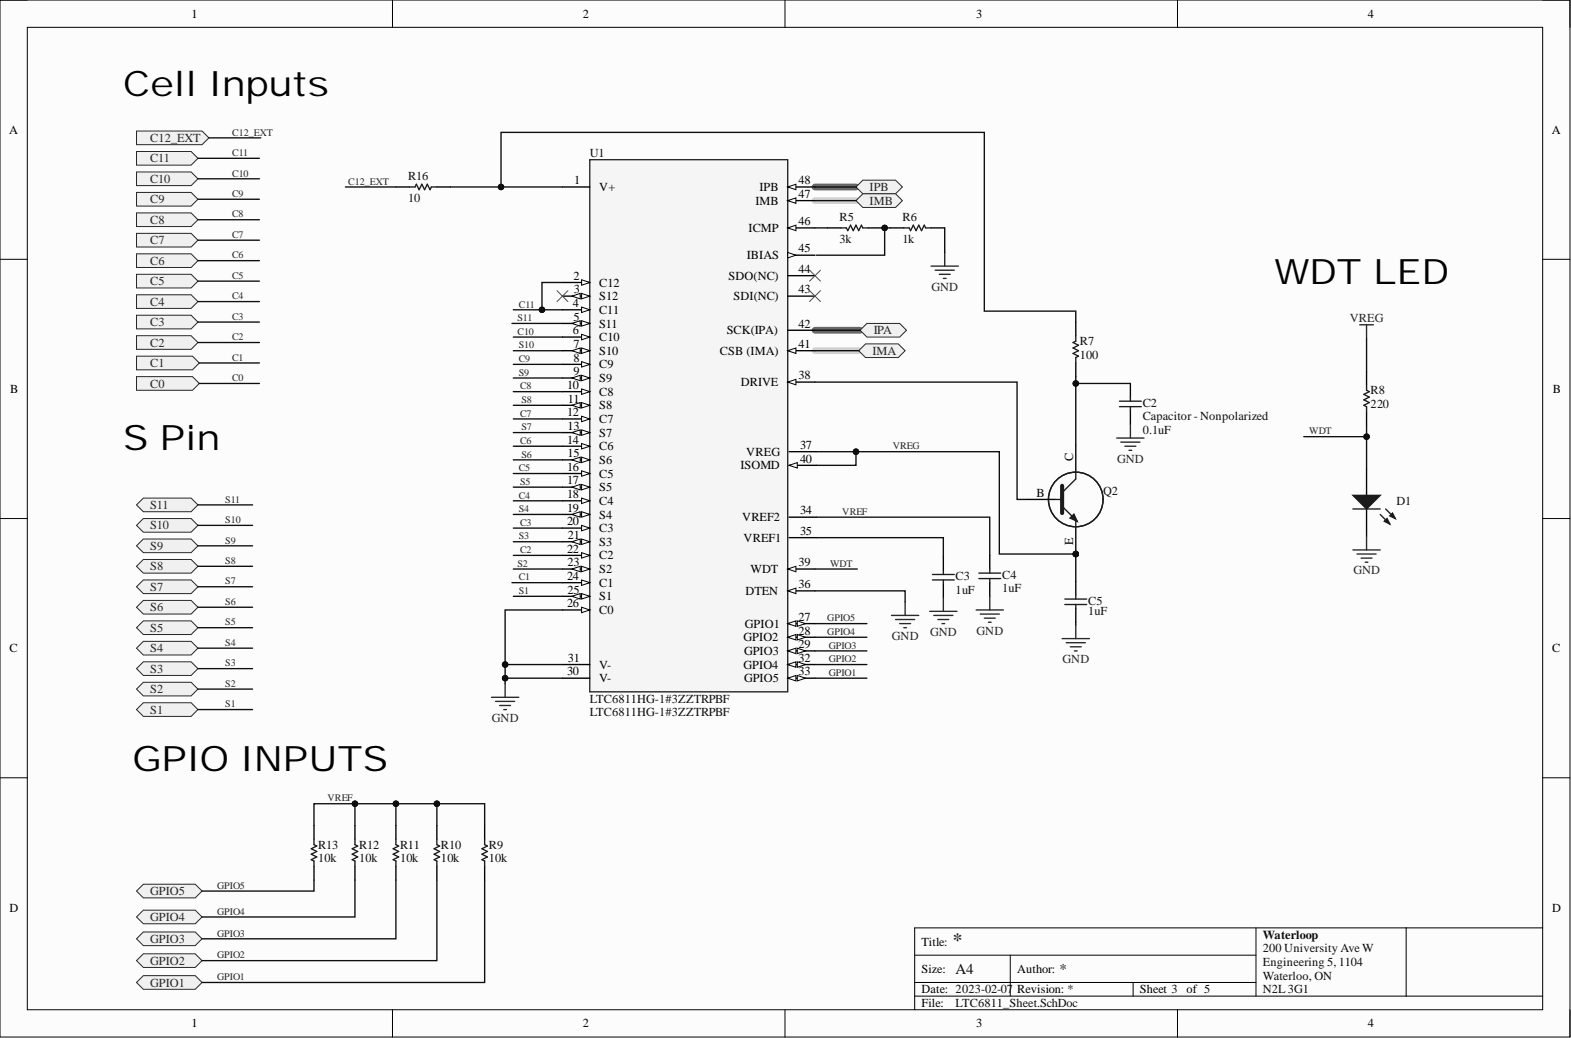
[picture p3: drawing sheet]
<svg xmlns="http://www.w3.org/2000/svg" width="292mm" height="193mm" viewBox="0 0 292 193" stroke-linecap="round" stroke-linejoin="round" font-family="sans-serif">
<defs><g id="words">
<g font-size="6.5">
<text x="22.9" y="17.8">Cell Inputs</text>
<text x="237" y="52.8">WDT LED</text>
<text x="22.9" y="83.7">S Pin</text>
<text x="24.6" y="143.3">GPIO INPUTS</text>
</g>
<text font-size="3.5" fill="#262626" x="177.2" y="175.8">*</text>
<g font-size="2.8" fill="#0e0e0e">
<text x="177.7" y="181">A4</text>
<text x="197" y="181">*</text>
</g>
<g font-size="2.3">
<text x="35.6" y="3.3">1</text>
<text x="108.4" y="3.3">2</text>
<text x="181.5" y="3.3">3</text>
<text x="254.3" y="3.3">4</text>
<text x="1.7" y="24.9">A</text>
<text x="288.5" y="24.9">A</text>
<text x="106.8" y="34.3">1</text>
<text x="111.4" y="35.5">V+</text>
<text x="141.2" y="35.5">IPB</text>
<text x="148.5" y="34.3">48</text>
<text x="140.5" y="38.1">IMB</text>
<text x="148.5" y="41.9">46</text>
<text x="148.5" y="36.8">47</text>
<text x="139.2" y="43.1">ICMP</text>
<text x="148.5" y="46.9">45</text>
<text x="106.6" y="52">2</text>
<text x="111.4" y="53.3">C12</text>
<text x="135.5" y="52">SDO(NC)</text>
<text x="138.8" y="48.2">IBIAS</text>
<text x="148.5" y="50.7">44</text>
<text x="106.5" y="57.1">4</text>
<text x="106.6" y="59.6">5</text>
<text x="106.7" y="54.5">3</text>
<text x="111.4" y="58.4">C11</text>
<text x="111.4" y="55.8">S12</text>
<text x="136.4" y="55.8">SDI(NC)</text>
<text x="148.5" y="54.5">43</text>
<text x="106.5" y="62.2">6</text>
<text x="106.6" y="64.7">7</text>
<text x="111.4" y="63.4">C10</text>
<text x="111.4" y="66">S10</text>
<text x="111.4" y="60.9">S11</text>
<text x="133.9" y="66">CSB (IMA)</text>
<text x="135.1" y="62.2">SCK(IPA)</text>
<text x="148.5" y="64.7">41</text>
<text x="148.5" y="60.9">42</text>
<text x="106.6" y="67.2">8</text>
<text x="106.6" y="69.8">9</text>
<text x="111.4" y="68.5">C9</text>
<text x="111.4" y="71">S9</text>
<text x="137.7" y="71.8">DRIVE</text>
<text x="148.5" y="70.5">38</text>
<text x="1.9" y="73.1">B</text>
<text x="105.4" y="77.4">12</text>
<text x="105.4" y="72.3">10</text>
<text x="105.6" y="74.8">11</text>
<text x="111.4" y="73.6">C8</text>
<text x="111.4" y="76.1">S8</text>
<text x="288.7" y="73.1">B</text>
<text x="105.4" y="82.4">14</text>
<text x="105.5" y="79.9">13</text>
<text x="111.4" y="83.7">C6</text>
<text x="111.4" y="78.6">C7</text>
<text x="111.4" y="81.2">S7</text>
<text x="148.7" y="83.5">37</text>
<text x="105.4" y="87.5">16</text>
<text x="105.5" y="85">15</text>
<text x="111.4" y="88.8">C5</text>
<text x="111.4" y="86.3">S6</text>
<text x="137.7" y="87.3">ISOMD</text>
<text x="138.8" y="84.7">VREG</text>
<text x="148.7" y="86">40</text>
<text x="199.5" y="85.7" transform="rotate(-90 199.5 85.7)">C</text>
<text x="105.4" y="92.6">18</text>
<text x="105.4" y="95.1">19</text>
<text x="105.4" y="90.1">17</text>
<text x="111.4" y="93.9">C4</text>
<text x="111.4" y="91.3">S5</text>
<text x="148.7" y="95.6">34</text>
<text x="192.7" y="92.3">B</text>
<text x="105.4" y="97.7">20</text>
<text x="105.6" y="100.2">21</text>
<text x="111.4" y="98.9">C3</text>
<text x="111.4" y="101.5">S3</text>
<text x="111.4" y="96.4">S4</text>
<text x="138" y="96.9">VREF2</text>
<text x="138.3" y="100.7">VREF1</text>
<text x="148.7" y="99.4">35</text>
<text x="199.5" y="101.3" transform="rotate(-90 199.5 101.3)">E</text>
<text x="105.4" y="107.8">24</text>
<text x="105.4" y="102.7">22</text>
<text x="105.5" y="105.3">23</text>
<text x="111.4" y="104">C2</text>
<text x="111.4" y="106.5">S2</text>
<text x="139.5" y="106.5">WDT</text>
<text x="148.5" y="105.3">39</text>
<text x="105.4" y="112.9">26</text>
<text x="105.5" y="110.4">25</text>
<text x="111.4" y="109.1">C1</text>
<text x="111.4" y="111.6">S1</text>
<text x="138.6" y="110.6">DTEN</text>
<text x="148.5" y="109.3">36</text>
<text x="111.4" y="114.2">C0</text>
<text x="138.3" y="119.2">GPIO2</text>
<text x="138.5" y="116.7">GPIO1</text>
<text x="148.5" y="115.4">27</text>
<text x="148.5" y="118">28</text>
<text x="1.8" y="121.3">C</text>
<text x="105.4" y="125.6">30</text>
<text x="105.6" y="123">31</text>
<text x="111.4" y="124.3">V-</text>
<text x="138.3" y="124.3">GPIO4</text>
<text x="138.3" y="121.8">GPIO3</text>
<text x="148.5" y="120.5">29</text>
<text x="148.5" y="123">32</text>
<text x="148.5" y="125.6">33</text>
<text x="288.6" y="121.3">C</text>
<text x="111.4" y="126.8">V-</text>
<text x="138.3" y="126.8">GPIO5</text>
<text x="1.8" y="169.5">D</text>
<text x="288.6" y="169.5">D</text>
<text x="171.3" y="175.8">Title:</text>
<text x="171.3" y="180.9">Size:</text>
<text x="171.3" y="184.7">Date: 2023-02-07</text>
<text x="189.1" y="180.9">Author:</text>
<text x="189.1" y="184.7">Revision: *</text>
<text x="212" y="184.7">Sheet 3</text>
<text x="220.6" y="184.7">of 5</text>
<text x="35.6" y="191">1</text>
<text x="108.4" y="191">2</text>
<text x="171.3" y="187.2">File:</text>
<text x="181.5" y="191">3</text>
<text x="254.3" y="191">4</text>
</g>
<g font-size="2.3" fill="#262626">
<text x="27.9" y="26.4">C12_EXT</text>
<text x="27.9" y="34">C10</text>
<text x="27.9" y="30.2">C11</text>
<text x="161.7" y="35.5">IPB</text>
<text x="27.9" y="41.6">C8</text>
<text x="27.9" y="37.8">C9</text>
<text x="161.7" y="38.1">IMB</text>
<text x="27.9" y="45.4">C7</text>
<text x="27.9" y="53">C5</text>
<text x="27.9" y="49.2">C6</text>
<text x="27.9" y="56.8">C4</text>
<text x="173.2" y="54">GND</text>
<text x="251" y="59.9">VREG</text>
<text x="27.9" y="64.4">C2</text>
<text x="27.9" y="60.6">C3</text>
<text x="162.2" y="66">IMA</text>
<text x="162.5" y="62.2">IPA</text>
<text x="27.9" y="68.2">C1</text>
<text x="27.9" y="72">C0</text>
<text x="207.7" y="86">GND</text>
<text x="27.9" y="94.6">S11</text>
<text x="27.9" y="98.4">S10</text>
<text x="27.9" y="106">S8</text>
<text x="27.9" y="102.2">S9</text>
<text x="251.6" y="106.8">GND</text>
<text x="27.9" y="113.6">S6</text>
<text x="27.9" y="109.8">S7</text>
<text x="27.9" y="117.5">S5</text>
<text x="165.8" y="119">GND</text>
<text x="172.9" y="118.2">GND</text>
<text x="181.6" y="118">GND</text>
<text x="27.9" y="125.1">S3</text>
<text x="27.9" y="121.3">S4</text>
<text x="197.6" y="123.3">GND</text>
<text x="27.9" y="128.9">S2</text>
<text x="27.9" y="132.7">S1</text>
<text x="91.5" y="134.2">GND</text>
<text x="27.9" y="166.4">GPIO5</text>
<text x="27.9" y="171.2">GPIO4</text>
<text x="27.9" y="179.3">GPIO2</text>
<text x="27.9" y="175.3">GPIO3</text>
<text x="27.9" y="183.4">GPIO1</text>
</g>
<g font-size="2.3" fill="#0e0e0e">
<text x="109.7" y="29.2">U1</text>
<text x="75.9" y="33.5">R16</text>
<text x="75.9" y="37.6">10</text>
<text x="156.1" y="41.1">R5</text>
<text x="167.8" y="41.1">R6</text>
<text x="156.1" y="45.2">3k</text>
<text x="167.8" y="45.2">1k</text>
<text x="200.8" y="64.2">R7</text>
<text x="200.8" y="66.7">100</text>
<text x="212.5" y="75.6">C2</text>
<text x="254.8" y="75.9">220</text>
<text x="254.8" y="73.3">R8</text>
<text x="212.5" y="80.7">0.1uF</text>
<text x="212.5" y="78.1">Capacitor - Nonpolarized</text>
<text x="205.1" y="92.1">Q2</text>
<text x="259.7" y="93.9">D1</text>
<text x="177.7" y="107.8">C3</text>
<text x="186.3" y="107.6">C4</text>
<text x="177.7" y="110.4">1uF</text>
<text x="186.3" y="110.1">1uF</text>
<text x="202.3" y="112.4">C5</text>
<text x="202.3" y="114.4">1uF</text>
<text x="109.7" y="130.6">LTC6811HG-1#3ZZTRPBF</text>
<text x="109.7" y="133.2">LTC6811HG-1#3ZZTRPBF</text>
<text x="59.1" y="160.3">10k</text>
<text x="59.1" y="157.8">R13</text>
<text x="66.8" y="160.3">10k</text>
<text x="66.8" y="157.8">R12</text>
<text x="74.4" y="160.3">10k</text>
<text x="74.4" y="157.8">R11</text>
<text x="82" y="160.3">10k</text>
<text x="82" y="157.8">R10</text>
<text x="90.9" y="160.3">10k</text>
<text x="90.9" y="157.8">R9</text>
<text x="234.8" y="174.5">Waterloop</text>
<text x="234.8" y="177.1">200 University Ave W</text>
<text x="234.8" y="179.6">Engineering 5, 1104</text>
<text x="234.8" y="182.1">Waterloo, ON</text>
<text x="234.8" y="184.7">N2L3G1</text>
<text x="177.7" y="187.2">LTC6811_Sheet.SchDoc</text>
</g>
<g font-size="1.9" fill="#262626">
<text x="43.2" y="29">C11</text>
<text x="43.2" y="25.2">C12_EXT</text>
<text x="43.2" y="32.8">C10</text>
<text x="64.7" y="34.3">C12_EXT</text>
<text x="43.2" y="40.4">C8</text>
<text x="43.2" y="36.6">C9</text>
<text x="43.2" y="44.2">C7</text>
<text x="43.2" y="51.8">C5</text>
<text x="43.2" y="48">C6</text>
<text x="43.2" y="59.5">C3</text>
<text x="43.2" y="55.6">C4</text>
<text x="96.2" y="59.7">S11</text>
<text x="96.5" y="57.2">C11</text>
<text x="43.2" y="63.3">C2</text>
<text x="96.2" y="62.2">C10</text>
<text x="96.5" y="64.8">S10</text>
<text x="43.2" y="70.9">C0</text>
<text x="43.2" y="67.1">C1</text>
<text x="96.5" y="67.3">C9</text>
<text x="96.5" y="69.9">S9</text>
<text x="96.7" y="72.4">C8</text>
<text x="96.7" y="77.5">C7</text>
<text x="97" y="74.9">S8</text>
<text x="96.7" y="82.5">C6</text>
<text x="97" y="80">S7</text>
<text x="166" y="83.5">VREG</text>
<text x="243.4" y="80.8">WDT</text>
<text x="96.5" y="87.6">C5</text>
<text x="97" y="85.1">S6</text>
<text x="41.9" y="93.4">S11</text>
<text x="96.5" y="92.7">C4</text>
<text x="96.5" y="95.2">S4</text>
<text x="96.7" y="90.1">S5</text>
<text x="156.6" y="95.7">VREF</text>
<text x="41.9" y="101.1">S9</text>
<text x="41.9" y="97.2">S10</text>
<text x="96.5" y="100.3">S3</text>
<text x="96.7" y="97.8">C3</text>
<text x="41.9" y="104.9">S8</text>
<text x="96.2" y="105.4">S2</text>
<text x="96.5" y="107.9">C1</text>
<text x="96.7" y="102.8">C2</text>
<text x="154.3" y="105.4">WDT</text>
<text x="41.9" y="112.5">S6</text>
<text x="41.9" y="108.7">S7</text>
<text x="96.5" y="110.4">S1</text>
<text x="41.9" y="116.3">S5</text>
<text x="153.8" y="115.5">GPIO5</text>
<text x="153.8" y="118">GPIO4</text>
<text x="41.9" y="123.9">S3</text>
<text x="41.9" y="120.1">S4</text>
<text x="154.1" y="120.6">GPIO3</text>
<text x="154.1" y="123.1">GPIO2</text>
<text x="154.1" y="125.7">GPIO1</text>
<text x="41.9" y="131.5">S1</text>
<text x="41.9" y="127.7">S2</text>
<text x="60.9" y="149">VREF</text>
<text x="40.4" y="165.2">GPIO5</text>
<text x="40.4" y="170">GPIO4</text>
<text x="40.4" y="178.2">GPIO2</text>
<text x="40.4" y="174.1">GPIO3</text>
<text x="40.4" y="182.2">GPIO1</text>
</g>
</g></defs>
<path d="M0 0h291.9v192.8h-291.9z" fill-rule="evenodd" fill="#fcfcfc"/>
<path d="M0 0h291.9v192.8h-291.9z" fill="none" stroke="#000" stroke-width=".19"/>
<path d="M5.1 5.1h281.7v182.6h-281.7z" fill-rule="evenodd" fill="#fcfcfc"/>
<g fill="none" stroke="#000" stroke-width=".19">
<path d="M0 0h5.1M5.1 5.1h281.7v182.6h-281.7zM73 0v5.1M146 0v5.1M218.9 0v5.1M286.8 0h5.1v5.1M0 48.2h5.1M286.8 48.2h5.1M0 96.4h5.1M286.8 96.4h5.1M0 144.6h5.1M286.8 144.6h5.1"/>
<path d="M170.1 177.6h63.4M187.8 177.6v7.6M233.5 172.5v12.7M261.4 172.5v12.7M286.8 172.5h-116.7v15.2M73 187.7v5.1M146 187.7v5.1M170.1 185.2h116.7M170.1 182.6h63.4M210.7 182.6v2.6M218.9 187.7v5.1M291.9 187.7v5.1"/>
</g>
<path d="M151.5 34.8h7.7M151.5 61.4h8.4" fill="none" stroke="#686868" stroke-width="1.3"/>
<path d="M151.5 37.3h7.7M151.5 65.2h8.2" fill="none" stroke="#d3d3d3" stroke-width="1.3"/>
<path d="M109.7 29.7h36.8v98.9h-36.8z" fill-rule="evenodd" fill="#f5f5f5"/>
<path d="M109.7 29.7h36.8v98.9h-36.8z" fill="none" stroke="#262626" stroke-width=".25"/>
<path d="M146.5 115.9h5" fill="none" stroke="#000" stroke-width=".25"/>
<path d="M146.5 115.9l1.5-.5v1z" fill="#fbfbfb"/>
<path d="M146.5 115.9l1.5-.5v1z" fill="none" stroke="#000" stroke-width=".19"/>
<path d="M148.2 115.4l1.6 .5-1.6 .5z" fill="#fbfbfb"/>
<path d="M148.2 115.4l1.6 .5-1.6 .5z" fill="none" stroke="#000" stroke-width=".19"/>
<path d="M146.5 118.5h5" fill="none" stroke="#000" stroke-width=".25"/>
<path d="M146.5 118.5l1.5-.5v1z" fill="#fbfbfb"/>
<path d="M146.5 118.5l1.5-.5v1z" fill="none" stroke="#000" stroke-width=".19"/>
<path d="M148.2 118l1.6 .5-1.6 .5z" fill="#fbfbfb"/>
<path d="M148.2 118l1.6 .5-1.6 .5z" fill="none" stroke="#000" stroke-width=".19"/>
<path d="M146.5 121h5" fill="none" stroke="#000" stroke-width=".25"/>
<path d="M146.5 121l1.5-.5v1z" fill="#fbfbfb"/>
<path d="M146.5 121l1.5-.5v1z" fill="none" stroke="#000" stroke-width=".19"/>
<path d="M148.2 120.5l1.6 .5-1.6 .5z" fill="#fbfbfb"/>
<path d="M148.2 120.5l1.6 .5-1.6 .5z" fill="none" stroke="#000" stroke-width=".19"/>
<path d="M146.5 123.5h5" fill="none" stroke="#000" stroke-width=".25"/>
<path d="M146.5 123.5l1.5-.5v1z" fill="#fbfbfb"/>
<path d="M146.5 123.5l1.5-.5v1z" fill="none" stroke="#000" stroke-width=".19"/>
<path d="M148.2 123l1.6 .5-1.6 .5z" fill="#fbfbfb"/>
<path d="M148.2 123l1.6 .5-1.6 .5z" fill="none" stroke="#000" stroke-width=".19"/>
<path d="M146.5 126.1h5" fill="none" stroke="#000" stroke-width=".25"/>
<path d="M146.5 126.1l1.5-.5v1z" fill="#fbfbfb"/>
<path d="M146.5 126.1l1.5-.5v1z" fill="none" stroke="#000" stroke-width=".19"/>
<path d="M148.2 125.6l1.6 .5-1.6 .5z" fill="#fbfbfb"/>
<path d="M148.2 125.6l1.6 .5-1.6 .5z" fill="none" stroke="#000" stroke-width=".19"/>
<path d="M146.5 65.2h5M146.7 100h5.1M146.7 96.1h5.1" fill="none" stroke="#000" stroke-width=".25"/>
<path d="M146.5 65.2l1.5-.5v1z" fill="#fbfbfb"/>
<path d="M146.5 65.2l1.5-.5v1z" fill="none" stroke="#000" stroke-width=".19"/>
<path d="M104.6 113.4h5.1" fill="none" stroke="#000" stroke-width=".25"/>
<path d="M108.1 112.9l1.6 .5-1.6 .5z" fill="#fbfbfb"/>
<path d="M108.1 112.9l1.6 .5-1.6 .5z" fill="none" stroke="#000" stroke-width=".19"/>
<path d="M104.6 108.3h5.1" fill="none" stroke="#000" stroke-width=".25"/>
<path d="M108.1 107.8l1.6 .5-1.6 .5z" fill="#fbfbfb"/>
<path d="M108.1 107.8l1.6 .5-1.6 .5z" fill="none" stroke="#000" stroke-width=".19"/>
<path d="M104.6 103.2h5.1" fill="none" stroke="#000" stroke-width=".25"/>
<path d="M108.1 102.7l1.6 .5-1.6 .6z" fill="#fbfbfb"/>
<path d="M108.1 102.7l1.6 .5-1.6 .6z" fill="none" stroke="#000" stroke-width=".19"/>
<path d="M104.6 98.2h5.1" fill="none" stroke="#000" stroke-width=".25"/>
<path d="M108.1 97.7l1.6 .5-1.6 .5z" fill="#fbfbfb"/>
<path d="M108.1 97.7l1.6 .5-1.6 .5z" fill="none" stroke="#000" stroke-width=".19"/>
<path d="M104.6 93.1h5.1" fill="none" stroke="#000" stroke-width=".25"/>
<path d="M108.1 92.6l1.6 .5-1.6 .5z" fill="#fbfbfb"/>
<path d="M108.1 92.6l1.6 .5-1.6 .5z" fill="none" stroke="#000" stroke-width=".19"/>
<path d="M104.6 88h5.1" fill="none" stroke="#000" stroke-width=".25"/>
<path d="M108.1 87.5l1.6 .5-1.6 .5z" fill="#fbfbfb"/>
<path d="M108.1 87.5l1.6 .5-1.6 .5z" fill="none" stroke="#000" stroke-width=".19"/>
<path d="M104.6 83h5.1" fill="none" stroke="#000" stroke-width=".25"/>
<path d="M108.1 82.4l1.6 .6-1.6 .5z" fill="#fbfbfb"/>
<path d="M108.1 82.4l1.6 .6-1.6 .5z" fill="none" stroke="#000" stroke-width=".19"/>
<path d="M104.6 77.9h5.1" fill="none" stroke="#000" stroke-width=".25"/>
<path d="M108.1 77.4l1.6 .5-1.6 .5z" fill="#fbfbfb"/>
<path d="M108.1 77.4l1.6 .5-1.6 .5z" fill="none" stroke="#000" stroke-width=".19"/>
<path d="M104.6 72.8h5.1" fill="none" stroke="#000" stroke-width=".25"/>
<path d="M108.1 72.3l1.6 .5-1.6 .5z" fill="#fbfbfb"/>
<path d="M108.1 72.3l1.6 .5-1.6 .5z" fill="none" stroke="#000" stroke-width=".19"/>
<path d="M104.6 67.7h5.1" fill="none" stroke="#000" stroke-width=".25"/>
<path d="M108.1 67.2l1.6 .5-1.6 .5z" fill="#fbfbfb"/>
<path d="M108.1 67.2l1.6 .5-1.6 .5z" fill="none" stroke="#000" stroke-width=".19"/>
<path d="M104.6 62.7h5.1" fill="none" stroke="#000" stroke-width=".25"/>
<path d="M108.1 62.2l1.6 .5-1.6 .5z" fill="#fbfbfb"/>
<path d="M108.1 62.2l1.6 .5-1.6 .5z" fill="none" stroke="#000" stroke-width=".19"/>
<path d="M104.6 57.6h5.1" fill="none" stroke="#000" stroke-width=".25"/>
<path d="M108.1 57.1l1.6 .5-1.6 .5z" fill="#fbfbfb"/>
<path d="M108.1 57.1l1.6 .5-1.6 .5z" fill="none" stroke="#000" stroke-width=".19"/>
<path d="M104.6 52.5h5.1" fill="none" stroke="#000" stroke-width=".25"/>
<path d="M108.1 52l1.6 .5-1.6 .5z" fill="#fbfbfb"/>
<path d="M108.1 52l1.6 .5-1.6 .5z" fill="none" stroke="#000" stroke-width=".19"/>
<path d="M146.5 71h5" fill="none" stroke="#000" stroke-width=".25"/>
<path d="M146.5 71l1.5-.5v1z" fill="#fbfbfb"/>
<path d="M146.5 71l1.5-.5v1z" fill="none" stroke="#000" stroke-width=".19"/>
<path d="M146.5 109.8h5" fill="none" stroke="#000" stroke-width=".25"/>
<path d="M146.5 109.8l1.5-.5v1.1z" fill="#fbfbfb"/>
<path d="M146.5 109.8l1.5-.5v1.1z" fill="none" stroke="#000" stroke-width=".19"/>
<path d="M146.5 47.4h5" fill="none" stroke="#000" stroke-width=".25"/>
<path d="M146.5 46.9l1.5 .5-1.5 .6z" fill="#fbfbfb"/>
<path d="M146.5 46.9l1.5 .5-1.5 .6z" fill="none" stroke="#000" stroke-width=".19"/>
<path d="M146.5 42.4h5" fill="none" stroke="#000" stroke-width=".25"/>
<path d="M146.5 42.4l1.5-.5v1z" fill="#fbfbfb"/>
<path d="M146.5 42.4l1.5-.5v1z" fill="none" stroke="#000" stroke-width=".19"/>
<path d="M146.5 37.3h5" fill="none" stroke="#000" stroke-width=".25"/>
<path d="M146.5 37.3l1.5-.5v1z" fill="#fbfbfb"/>
<path d="M146.5 37.3l1.5-.5v1z" fill="none" stroke="#000" stroke-width=".19"/>
<path d="M146.5 34.8h5" fill="none" stroke="#000" stroke-width=".25"/>
<path d="M146.5 34.8l1.5-.5v1z" fill="#fbfbfb"/>
<path d="M146.5 34.8l1.5-.5v1z" fill="none" stroke="#000" stroke-width=".19"/>
<path d="M146.7 86.5h5.1" fill="none" stroke="#000" stroke-width=".25"/>
<path d="M146.7 86.5l1.5-.5v1z" fill="#fbfbfb"/>
<path d="M146.7 86.5l1.5-.5v1z" fill="none" stroke="#000" stroke-width=".19"/>
<path d="M104.6 110.9h5.1" fill="none" stroke="#000" stroke-width=".25"/>
<path d="M108.1 110.4l1.6 .5-1.6 .5z" fill="#fbfbfb"/>
<path d="M108.1 110.4l1.6 .5-1.6 .5z" fill="none" stroke="#000" stroke-width=".19"/>
<path d="M106.4 110.9l1.5-.5v1z" fill="#fbfbfb"/>
<path d="M106.4 110.9l1.5-.5v1z" fill="none" stroke="#000" stroke-width=".19"/>
<path d="M104.6 105.8h5.1" fill="none" stroke="#000" stroke-width=".25"/>
<path d="M108.1 105.3l1.6 .5-1.6 .5z" fill="#fbfbfb"/>
<path d="M108.1 105.3l1.6 .5-1.6 .5z" fill="none" stroke="#000" stroke-width=".19"/>
<path d="M106.4 105.8l1.5-.5v1z" fill="#fbfbfb"/>
<path d="M106.4 105.8l1.5-.5v1z" fill="none" stroke="#000" stroke-width=".19"/>
<path d="M104.6 100.7h5.1" fill="none" stroke="#000" stroke-width=".25"/>
<path d="M108.1 100.2l1.6 .5-1.6 .5z" fill="#fbfbfb"/>
<path d="M108.1 100.2l1.6 .5-1.6 .5z" fill="none" stroke="#000" stroke-width=".19"/>
<path d="M106.4 100.7l1.5-.5v1z" fill="#fbfbfb"/>
<path d="M106.4 100.7l1.5-.5v1z" fill="none" stroke="#000" stroke-width=".19"/>
<path d="M104.6 95.6h5.1" fill="none" stroke="#000" stroke-width=".25"/>
<path d="M108.1 95.1l1.6 .5-1.6 .5z" fill="#fbfbfb"/>
<path d="M108.1 95.1l1.6 .5-1.6 .5z" fill="none" stroke="#000" stroke-width=".19"/>
<path d="M106.4 95.6l1.5-.5v1z" fill="#fbfbfb"/>
<path d="M106.4 95.6l1.5-.5v1z" fill="none" stroke="#000" stroke-width=".19"/>
<path d="M104.6 90.6h5.1" fill="none" stroke="#000" stroke-width=".25"/>
<path d="M108.1 90.1l1.6 .5-1.6 .5z" fill="#fbfbfb"/>
<path d="M108.1 90.1l1.6 .5-1.6 .5z" fill="none" stroke="#000" stroke-width=".19"/>
<path d="M106.4 90.6l1.5-.5v1z" fill="#fbfbfb"/>
<path d="M106.4 90.6l1.5-.5v1z" fill="none" stroke="#000" stroke-width=".19"/>
<path d="M104.6 85.5h5.1" fill="none" stroke="#000" stroke-width=".25"/>
<path d="M108.1 85l1.6 .5-1.6 .5z" fill="#fbfbfb"/>
<path d="M108.1 85l1.6 .5-1.6 .5z" fill="none" stroke="#000" stroke-width=".19"/>
<path d="M106.4 85.5l1.5-.5v1z" fill="#fbfbfb"/>
<path d="M106.4 85.5l1.5-.5v1z" fill="none" stroke="#000" stroke-width=".19"/>
<path d="M104.6 80.4h5.1" fill="none" stroke="#000" stroke-width=".25"/>
<path d="M108.1 79.9l1.6 .5-1.6 .5z" fill="#fbfbfb"/>
<path d="M108.1 79.9l1.6 .5-1.6 .5z" fill="none" stroke="#000" stroke-width=".19"/>
<path d="M106.4 80.4l1.5-.5v1z" fill="#fbfbfb"/>
<path d="M106.4 80.4l1.5-.5v1z" fill="none" stroke="#000" stroke-width=".19"/>
<path d="M104.6 75.3h5.1" fill="none" stroke="#000" stroke-width=".25"/>
<path d="M108.1 74.8l1.6 .5-1.6 .6z" fill="#fbfbfb"/>
<path d="M108.1 74.8l1.6 .5-1.6 .6z" fill="none" stroke="#000" stroke-width=".19"/>
<path d="M106.4 75.3l1.5-.5v1.1z" fill="#fbfbfb"/>
<path d="M106.4 75.3l1.5-.5v1.1z" fill="none" stroke="#000" stroke-width=".19"/>
<path d="M104.6 70.3h5.1" fill="none" stroke="#000" stroke-width=".25"/>
<path d="M108.1 69.8l1.6 .5-1.6 .5z" fill="#fbfbfb"/>
<path d="M108.1 69.8l1.6 .5-1.6 .5z" fill="none" stroke="#000" stroke-width=".19"/>
<path d="M106.4 70.3l1.5-.5v1z" fill="#fbfbfb"/>
<path d="M106.4 70.3l1.5-.5v1z" fill="none" stroke="#000" stroke-width=".19"/>
<path d="M104.6 65.2h5.1" fill="none" stroke="#000" stroke-width=".25"/>
<path d="M108.1 64.7l1.6 .5-1.6 .5z" fill="#fbfbfb"/>
<path d="M108.1 64.7l1.6 .5-1.6 .5z" fill="none" stroke="#000" stroke-width=".19"/>
<path d="M106.4 65.2l1.5-.5v1z" fill="#fbfbfb"/>
<path d="M106.4 65.2l1.5-.5v1z" fill="none" stroke="#000" stroke-width=".19"/>
<path d="M104.6 60.1h5.1" fill="none" stroke="#000" stroke-width=".25"/>
<path d="M108.1 59.6l1.6 .5-1.6 .5z" fill="#fbfbfb"/>
<path d="M108.1 59.6l1.6 .5-1.6 .5z" fill="none" stroke="#000" stroke-width=".19"/>
<path d="M106.4 60.1l1.5-.5v1z" fill="#fbfbfb"/>
<path d="M106.4 60.1l1.5-.5v1z" fill="none" stroke="#000" stroke-width=".19"/>
<path d="M104.6 55.1h5.1" fill="none" stroke="#000" stroke-width=".25"/>
<path d="M108.1 54.5l1.6 .6-1.6 .5z" fill="#fbfbfb"/>
<path d="M108.1 54.5l1.6 .6-1.6 .5z" fill="none" stroke="#000" stroke-width=".19"/>
<path d="M106.4 55.1l1.5-.6v1.1z" fill="#fbfbfb"/>
<path d="M106.4 55.1l1.5-.6v1.1z" fill="none" stroke="#000" stroke-width=".19"/>
<path d="M104.6 34.8h5.1M146.5 55.1h5M146.5 51.2h5M146.5 61.4h5M146.7 84h5.1M146.5 105.8h5M104.6 126.1h5.1M104.6 123.5h5.1" fill="none" stroke="#000" stroke-width=".25"/>
<path d="M146.5 105.8l1.5-.5v1z" fill="#fbfbfb"/>
<path d="M146.5 105.8l1.5-.5v1z" fill="none" stroke="#000" stroke-width=".19"/>
<path d="M153.8 42.4h2.6M161.4 42.4h2.6M165.5 42.4h2.5M173.1 42.4h2.6" fill="none" stroke="#000" stroke-width=".25"/>
<path d="M156.4 42.4h1l.2 .5 .5-1 .5 1 .6-1 .5 1 .5-1 .2 .5h1M168 42.4h1.1l.2 .5 .5-1 .5 1 .5-1 .5 1 .5-1 .3 .5h1" fill="none" stroke="#1c1c1c" stroke-width=".25"/>
<path d="M173.1 49.5h5.1M173.9 50.2h3.5M174.6 51h2.1M175.4 51.8h.5M175.7 46.9v2.6M91.4 129.6h5.1M92.1 130.4h3.6M92.9 131.2h2M93.7 131.9h.5M93.9 127.1v2.5" fill="none" stroke="#262626" stroke-width=".25"/>
<path d="M150.5 50.2l2.1 2.1M150.5 54l2.1 2.1M152.6 50.2l-2.1 2.1M152.6 54l-2.1 2.1" fill="none" stroke="#4c4c4c" stroke-width=".19"/>
<path d="M159.2 34.8l1.2-1.3h6.1l1.3 1.3-1.3 1.2h-6.1z" fill-rule="evenodd" fill="#f0f0f0"/>
<path d="M159.2 34.8l1.2-1.3h6.1l1.3 1.3-1.3 1.2h-6.1z" fill="none" stroke="#262626" stroke-width=".19"/>
<path d="M159.2 37.3l1.2-1.3h6.1l1.3 1.3-1.3 1.3h-6.1z" fill-rule="evenodd" fill="#f0f0f0"/>
<path d="M159.2 37.3l1.2-1.3h6.1l1.3 1.3-1.3 1.3h-6.1z" fill="none" stroke="#262626" stroke-width=".19"/>
<path d="M159.9 61.4l1.3-1.3h6.1l1.2 1.3-1.2 1.3h-6.1z" fill-rule="evenodd" fill="#f0f0f0"/>
<path d="M159.9 61.4l1.3-1.3h6.1l1.2 1.3-1.2 1.3h-6.1z" fill="none" stroke="#262626" stroke-width=".19"/>
<path d="M159.7 65.2l1.2-1.3h6.1l1.3 1.3-1.3 1.3h-6.1z" fill-rule="evenodd" fill="#f0f0f0"/>
<path d="M159.7 65.2l1.2-1.3h6.1l1.3 1.3-1.3 1.3h-6.1z" fill="none" stroke="#262626" stroke-width=".19"/>
<circle cx="200" cy="103" r=".51" fill="#0e0e0e"/>
<circle cx="200" cy="103" r=".51" fill="none" stroke="#0e0e0e" stroke-width=".19"/>
<path d="M191.1 92.8h5.1M200 82.7v5.1M200 97.9v5.1" fill="none" stroke="#000" stroke-width=".25"/>
<circle cx="200" cy="103" r=".51" fill="#0e0e0e"/>
<circle cx="200" cy="103" r=".51" fill="none" stroke="#0e0e0e" stroke-width=".19"/>
<path d="M197.5 90.3v5.1" fill="none" stroke="#1c1c1c" stroke-width=".76"/>
<path d="M197.5 94.1l2.5 2.6M200 87.8v1.2l-2.5 2.6" fill="none" stroke="#1c1c1c" stroke-width=".25"/>
<path d="M199 96.3l.7-.7 .6 1.3z" fill="#1c1c1c"/>
<g fill="none" stroke="#1c1c1c" stroke-width=".25">
<path d="M200 62.4v1l-.5 .3 1 .5-1 .5 1 .5-1 .5 1 .5-.5 .3v1M208.1 74.6h4.1M208.1 75.6h4.1M210.2 73.8v.8M210.2 75.6v.8M196.2 92.8h1.3M199 96.3l.7-.7 .6 1.3zM200 96.7v1.2M198 111.4h4.1M198 112.4h4.1M200 110.6v.8M200 112.4v.7"/>
<circle cx="200" cy="92.9" r="5.1"/>
</g>
<path d="M200 59.9v2.5M200 67.5v2.5M210.2 71.3v2.5M210.2 76.4v2.5M200 108.1v2.5M200 113.1v2.6" fill="none" stroke="#000" stroke-width=".25"/>
<path d="M210.2 78.9v2.5M207.6 81.4h5.1M208.4 82.2h3.6M209.2 83h2M209.9 83.7h.5M197.5 118.7h5.1M198.2 119.5h3.6M200 116.2v2.5M199 120.2h2M199.8 121h.5" fill="none" stroke="#262626" stroke-width=".25"/>
<path d="M103.6 54l2 2.1M105.6 54l-2 2.1" fill="none" stroke="#4c4c4c" stroke-width=".19"/>
<path d="M25.4 70h10.4l1.3 1.3-1.3 1.3h-10.4z" fill-rule="evenodd" fill="#f0f0f0"/>
<path d="M25.4 70h10.4l1.3 1.3-1.3 1.3h-10.4z" fill="none" stroke="#262626" stroke-width=".19"/>
<path d="M25.4 66.2h10.4l1.3 1.3-1.3 1.3h-10.4z" fill-rule="evenodd" fill="#f0f0f0"/>
<path d="M25.4 66.2h10.4l1.3 1.3-1.3 1.3h-10.4z" fill="none" stroke="#262626" stroke-width=".19"/>
<path d="M25.4 62.4h10.1l1.3 1.3-1.3 1.2h-10.1z" fill-rule="evenodd" fill="#f0f0f0"/>
<path d="M25.4 62.4h10.1l1.3 1.3-1.3 1.2h-10.1z" fill="none" stroke="#262626" stroke-width=".19"/>
<path d="M25.4 58.6h10.1l1.3 1.3-1.3 1.2h-10.1z" fill-rule="evenodd" fill="#f0f0f0"/>
<path d="M25.4 58.6h10.1l1.3 1.3-1.3 1.2h-10.1z" fill="none" stroke="#262626" stroke-width=".19"/>
<path d="M25.4 54.8h10.1l1.3 1.3-1.3 1.2h-10.1z" fill-rule="evenodd" fill="#f0f0f0"/>
<path d="M25.4 54.8h10.1l1.3 1.3-1.3 1.2h-10.1z" fill="none" stroke="#262626" stroke-width=".19"/>
<path d="M25.4 51h10.1l1.3 1.3-1.3 1.2h-10.1z" fill-rule="evenodd" fill="#f0f0f0"/>
<path d="M25.4 51h10.1l1.3 1.3-1.3 1.2h-10.1z" fill="none" stroke="#262626" stroke-width=".19"/>
<path d="M25.4 47.2h10.1l1.3 1.3-1.3 1.2h-10.1z" fill-rule="evenodd" fill="#f0f0f0"/>
<path d="M25.4 47.2h10.1l1.3 1.3-1.3 1.2h-10.1z" fill="none" stroke="#262626" stroke-width=".19"/>
<path d="M25.4 43.4h10.1l1.3 1.3-1.3 1.2h-10.1z" fill-rule="evenodd" fill="#f0f0f0"/>
<path d="M25.4 43.4h10.1l1.3 1.3-1.3 1.2h-10.1z" fill="none" stroke="#262626" stroke-width=".19"/>
<path d="M25.4 39.6h10.1l1.3 1.2-1.3 1.3h-10.1z" fill-rule="evenodd" fill="#f0f0f0"/>
<path d="M25.4 39.6h10.1l1.3 1.2-1.3 1.3h-10.1z" fill="none" stroke="#262626" stroke-width=".19"/>
<path d="M25.4 35.8h10.1l1.3 1.2-1.3 1.3h-10.1z" fill-rule="evenodd" fill="#f0f0f0"/>
<path d="M25.4 35.8h10.1l1.3 1.2-1.3 1.3h-10.1z" fill="none" stroke="#262626" stroke-width=".19"/>
<path d="M25.4 32h10.1l1.3 1.2-1.3 1.3h-10.1z" fill-rule="evenodd" fill="#f0f0f0"/>
<path d="M25.4 32h10.1l1.3 1.2-1.3 1.3h-10.1z" fill="none" stroke="#262626" stroke-width=".19"/>
<path d="M25.4 28.2h10.1l1.3 1.2-1.3 1.3h-10.1z" fill-rule="evenodd" fill="#f0f0f0"/>
<path d="M25.4 28.2h10.1l1.3 1.2-1.3 1.3h-10.1z" fill="none" stroke="#262626" stroke-width=".19"/>
<path d="M25.4 131.9l1.3-1.3h8.8l1.3 1.3-1.3 1.3h-8.8z" fill-rule="evenodd" fill="#f0f0f0"/>
<path d="M25.4 131.9l1.3-1.3h8.8l1.3 1.3-1.3 1.3h-8.8z" fill="none" stroke="#262626" stroke-width=".19"/>
<path d="M25.4 128.1l1.3-1.3h8.8l1.3 1.3-1.3 1.3h-8.8z" fill-rule="evenodd" fill="#f0f0f0"/>
<path d="M25.4 128.1l1.3-1.3h8.8l1.3 1.3-1.3 1.3h-8.8z" fill="none" stroke="#262626" stroke-width=".19"/>
<path d="M25.4 124.3l1.3-1.3h8.8l1.3 1.3-1.3 1.3h-8.8z" fill-rule="evenodd" fill="#f0f0f0"/>
<path d="M25.4 124.3l1.3-1.3h8.8l1.3 1.3-1.3 1.3h-8.8z" fill="none" stroke="#262626" stroke-width=".19"/>
<path d="M25.4 120.5l1.3-1.3h8.8l1.3 1.3-1.3 1.3h-8.8z" fill-rule="evenodd" fill="#f0f0f0"/>
<path d="M25.4 120.5l1.3-1.3h8.8l1.3 1.3-1.3 1.3h-8.8z" fill="none" stroke="#262626" stroke-width=".19"/>
<path d="M25.4 116.7l1.3-1.3h8.8l1.3 1.3-1.3 1.3h-8.8z" fill-rule="evenodd" fill="#f0f0f0"/>
<path d="M25.4 116.7l1.3-1.3h8.8l1.3 1.3-1.3 1.3h-8.8z" fill="none" stroke="#262626" stroke-width=".19"/>
<path d="M25.4 112.9l1.3-1.3h8.8l1.3 1.3-1.3 1.3h-8.8z" fill-rule="evenodd" fill="#f0f0f0"/>
<path d="M25.4 112.9l1.3-1.3h8.8l1.3 1.3-1.3 1.3h-8.8z" fill="none" stroke="#262626" stroke-width=".19"/>
<path d="M25.4 109.1l1.3-1.3h8.8l1.3 1.3-1.3 1.3h-8.8z" fill-rule="evenodd" fill="#f0f0f0"/>
<path d="M25.4 109.1l1.3-1.3h8.8l1.3 1.3-1.3 1.3h-8.8z" fill="none" stroke="#262626" stroke-width=".19"/>
<path d="M25.4 105.3l1.3-1.3h8.8l1.3 1.3-1.3 1.2h-8.8z" fill-rule="evenodd" fill="#f0f0f0"/>
<path d="M25.4 105.3l1.3-1.3h8.8l1.3 1.3-1.3 1.2h-8.8z" fill="none" stroke="#262626" stroke-width=".19"/>
<path d="M25.4 101.5l1.3-1.3h8.8l1.3 1.3-1.3 1.2h-8.8z" fill-rule="evenodd" fill="#f0f0f0"/>
<path d="M25.4 101.5l1.3-1.3h8.8l1.3 1.3-1.3 1.2h-8.8z" fill="none" stroke="#262626" stroke-width=".19"/>
<path d="M25.4 97.7l1.3-1.3h8.8l1.3 1.3-1.3 1.2h-8.8z" fill-rule="evenodd" fill="#f0f0f0"/>
<path d="M25.4 97.7l1.3-1.3h8.8l1.3 1.3-1.3 1.2h-8.8z" fill="none" stroke="#262626" stroke-width=".19"/>
<path d="M25.4 93.9l1.3-1.3h8.8l1.3 1.3-1.3 1.2h-8.8z" fill-rule="evenodd" fill="#f0f0f0"/>
<path d="M25.4 93.9l1.3-1.3h8.8l1.3 1.3-1.3 1.2h-8.8z" fill="none" stroke="#262626" stroke-width=".19"/>
<path d="M254.1 87v5.1M254.1 94.6v5.1M175.4 103.5v2.5M175.4 108.6v2.5M184 103.2v2.6M184 108.3v2.6" fill="none" stroke="#000" stroke-width=".25"/>
<path d="M173.4 106.8h4M173.4 107.8h4M175.4 106v.8M175.4 107.8v.8M182 106.5h4.1M182 107.6h4.1M184 105.8v.7M184 107.6v.7" fill="none" stroke="#1c1c1c" stroke-width=".25"/>
<g fill="none" stroke="#262626" stroke-width=".25">
<path d="M165.8 114.4h5M166.5 115.2h3.6M167.3 115.9h2M168 116.7h.5M168.3 111.9v2.5M172.9 113.6h5M173.6 114.4h3.6M174.4 115.2h2M175.1 115.9h.6M175.4 111.1v2.5M181.5 113.4h5.1M182.3 114.2h3.5"/>
<path d="M183 114.9h2M183.8 115.7h.5M184 110.9v2.5"/>
</g>
<path d="M251.5 92.1h5.1l-2.5 2.5z" fill="#1c1c1c"/>
<path d="M251.5 92.1h5.1l-2.5 2.5zM256.6 95.6l1.8 1.8M257.6 94.6l1.8 1.8" fill="none" stroke="#1c1c1c" stroke-width=".25"/>
<path d="M257.4 96.9l.5-.5 .5 1z" fill="#1c1c1c"/>
<path d="M257.4 96.9l.5-.5 .5 1z" fill="none" stroke="#1c1c1c" stroke-width=".25"/>
<path d="M258.4 95.9l.5-.5 .5 1z" fill="#1c1c1c"/>
<path d="M254.1 71.5v1.1l.5 .2-1 .5 1 .5-1 .5 1 .5-1 .5 .5 .3v1M251.5 94.6h5.1M258.4 95.9l.5-.5 .5 1z" fill="none" stroke="#1c1c1c" stroke-width=".25"/>
<path d="M254.1 99.7v2.5M251.5 102.2h5.1M252.3 103h3.6M253.1 103.8h2M253.8 104.5h.5" fill="none" stroke="#262626" stroke-width=".25"/>
<path d="M254.1 69v2.5M254.1 76.6v2.6" fill="none" stroke="#000" stroke-width=".25"/>
<path d="M25.4 182.6l1.3-1.2h9.6l1.3 1.2-1.3 1.3h-9.6z" fill-rule="evenodd" fill="#f0f0f0"/>
<path d="M25.4 182.6l1.3-1.2h9.6l1.3 1.2-1.3 1.3h-9.6z" fill="none" stroke="#262626" stroke-width=".19"/>
<path d="M25.4 178.6l1.3-1.3h9.6l1.3 1.3-1.3 1.3h-9.6z" fill-rule="evenodd" fill="#f0f0f0"/>
<path d="M25.4 178.6l1.3-1.3h9.6l1.3 1.3-1.3 1.3h-9.6z" fill="none" stroke="#262626" stroke-width=".19"/>
<path d="M25.4 174.5l1.3-1.2h9.6l1.3 1.2-1.3 1.3h-9.6z" fill-rule="evenodd" fill="#f0f0f0"/>
<path d="M25.4 174.5l1.3-1.2h9.6l1.3 1.2-1.3 1.3h-9.6z" fill="none" stroke="#262626" stroke-width=".19"/>
<path d="M25.4 170.5l1.3-1.3h9.6l1.3 1.3-1.3 1.2h-9.6z" fill-rule="evenodd" fill="#f0f0f0"/>
<path d="M25.4 170.5l1.3-1.3h9.6l1.3 1.3-1.3 1.2h-9.6z" fill="none" stroke="#262626" stroke-width=".19"/>
<path d="M25.4 165.7l1.3-1.3h9.6l1.3 1.3-1.3 1.2h-9.6z" fill-rule="evenodd" fill="#f0f0f0"/>
<path d="M25.4 165.7l1.3-1.3h9.6l1.3 1.3-1.3 1.2h-9.6z" fill="none" stroke="#262626" stroke-width=".19"/>
<path d="M73.6 34.8h2.6M81.2 34.8h2.6M58.4 153.5v2.5M66 153.5v2.5M73.6 153.5v2.5M81.2 153.5v2.5M90.1 153.5v2.5M58.4 161.1v2.5M66 161.1v2.5M73.6 161.1v2.5M81.2 161.1v2.5M90.1 161.1v2.5" fill="none" stroke="#000" stroke-width=".25"/>
<path d="M76.2 34.8h1l.2-.5 .5 1 .5-1 .5 1 .6-1 .5 1 .2-.5h1M58.4 156v1l.5 .3-1 .5 1 .5-1 .5 1 .5-1 .5 .5 .3v1M66 156v1l.5 .3-1 .5 1 .5-1 .5 1 .5-1 .5 .5 .3v1M73.6 156v1l.5 .3-1 .5 1 .5-1 .5 1 .5-1 .5 .5 .3v1M81.2 156v1l.5 .3-1 .5 1 .5-1 .5 1 .5-1 .5 .5 .3v1M90.1 156v1l.5 .3-1 .5 1 .5-1 .5 1 .5-1 .5 .5 .3v1" fill="none" stroke="#1c1c1c" stroke-width=".25"/>
<path d="M25.4 24.4h12.2l1.2 1.2-1.2 1.3h-12.2z" fill-rule="evenodd" fill="#f0f0f0"/>
<path d="M25.4 24.4h12.2l1.2 1.2-1.2 1.3h-12.2z" fill="none" stroke="#262626" stroke-width=".19"/>
<path d="M252.8 60.4h2.6M254.1 60.4v2.5" fill="none" stroke="#262626" stroke-width=".25"/>
<path d="M164.5 42.4v5h-12.7" fill="none" stroke="#0e0e0e" stroke-width=".25"/>
<circle cx="164.5" cy="42.4" r=".51" fill="#0e0e0e"/>
<circle cx="164.5" cy="42.4" r=".51" fill="none" stroke="#0e0e0e" stroke-width=".19"/>
<path d="M175.7 42.4v4.5M93.9 126.1h10.7" fill="none" stroke="#0e0e0e" stroke-width=".25"/>
<circle cx="93.9" cy="126.1" r=".51" fill="#0e0e0e"/>
<circle cx="93.9" cy="126.1" r=".51" fill="none" stroke="#0e0e0e" stroke-width=".19"/>
<g fill="none" stroke="#0e0e0e" stroke-width=".25">
<path d="M36.8 37h11.4M36.8 33.2h11.4M36.8 29.4h11.4M151.5 34.8h7.7M151.5 37.3h7.7M36.8 59.9h11.4M36.8 56.1h11.4M36.8 52.3h11.4M36.8 48.5h11.4M36.8 44.7h11.4M36.8 40.8h11.4M151.5 42.4h2.3"/>
<path d="M36.8 63.7h11.4M37.1 71.3h11.1M37.1 67.5h11.1M95.2 60.1h9.4M95.4 62.7h9.2M95.4 65.2h9.2M95.4 67.7h9.2M95.4 70.3h9.2M95.4 72.8h9.2M95.4 75.3h9.2M95.4 77.9h9.2M151.5 65.2h8.2"/>
<path d="M151.5 61.4h8.4M200 71.3h10.2M95.4 80.4h9.2M95.4 83h9.2M95.4 85.5h9.2M95.4 88h9.2M95.4 90.6h9.2M95.4 93.1h9.2M95.4 95.6h9.2M95.4 98.2h9.2M95.2 108.3h9.4M95.4 100.7h9.2"/>
<path d="M95.4 103.2h9.2M95.4 105.8h9.2M95.4 110.9h9.2"/>
</g>
<circle cx="200" cy="71.3" r=".51" fill="#0e0e0e"/>
<circle cx="200" cy="71.3" r=".51" fill="none" stroke="#0e0e0e" stroke-width=".19"/>
<g fill="none" stroke="#0e0e0e" stroke-width=".25">
<path d="M151.5 71h37.6v21.8h2M36.8 97.7h10.2M36.8 93.9h10.2M151.8 96.1h32.2v7.1M151.8 100h23.6v3.5M36.8 116.7h10.2M36.8 112.9h10.2M36.8 109.1h10.2M36.8 105.3h10.2M36.8 101.5h10.2M200 103v5.1M36.8 131.9h10.2"/>
<path d="M36.8 128.1h10.2M36.8 124.3h10.2M36.8 120.5h10.2"/>
</g>
<circle cx="200" cy="103" r=".51" fill="#0e0e0e"/>
<circle cx="200" cy="103" r=".51" fill="none" stroke="#0e0e0e" stroke-width=".19"/>
<path d="M159.2 84v2.5h-7.4" fill="none" stroke="#0e0e0e" stroke-width=".25"/>
<circle cx="159.2" cy="84" r=".51" fill="#0e0e0e"/>
<circle cx="159.2" cy="84" r=".51" fill="none" stroke="#0e0e0e" stroke-width=".19"/>
<path d="M254.1 79.2v7.8M151.5 109.8h16.8v2.1M151.5 105.8h7.9" fill="none" stroke="#0e0e0e" stroke-width=".25"/>
<circle cx="254.1" cy="81.2" r=".51" fill="#0e0e0e"/>
<circle cx="254.1" cy="81.2" r=".51" fill="none" stroke="#0e0e0e" stroke-width=".19"/>
<g fill="none" stroke="#0e0e0e" stroke-width=".25">
<path d="M254.1 62.9v6.1M151.5 115.9h9.7M151.5 118.5h9.7M200 115.7v.5M151.5 121h9.7M151.5 123.5h9.7M151.5 126.1h9.7M66 149.4v4.1M58.4 163.6v2.1h-20.8M66 163.6v6.9h-28.4M73.6 163.6v10.9h-36M81.2 163.6v15h-43.6"/>
<path d="M90.1 163.6v19h-52.5"/>
</g>
<circle cx="66" cy="149.4" r=".51" fill="#0e0e0e"/>
<circle cx="66" cy="149.4" r=".51" fill="none" stroke="#0e0e0e" stroke-width=".19"/>
<path d="M73.6 149.4v4.1" fill="none" stroke="#0e0e0e" stroke-width=".25"/>
<circle cx="73.6" cy="149.4" r=".51" fill="#0e0e0e"/>
<circle cx="73.6" cy="149.4" r=".51" fill="none" stroke="#0e0e0e" stroke-width=".19"/>
<path d="M81.2 149.4h8.9v4.1" fill="none" stroke="#0e0e0e" stroke-width=".25"/>
<circle cx="81.2" cy="149.4" r=".51" fill="#0e0e0e"/>
<circle cx="81.2" cy="149.4" r=".51" fill="none" stroke="#0e0e0e" stroke-width=".19"/>
<path d="M58.4 153.5v-4.1h22.8v4.1" fill="none" stroke="#0e0e0e" stroke-width=".25"/>
<circle cx="66" cy="149.4" r=".51" fill="#0e0e0e"/>
<circle cx="66" cy="149.4" r=".51" fill="none" stroke="#0e0e0e" stroke-width=".19"/>
<circle cx="73.6" cy="149.4" r=".51" fill="#0e0e0e"/>
<circle cx="73.6" cy="149.4" r=".51" fill="none" stroke="#0e0e0e" stroke-width=".19"/>
<circle cx="81.2" cy="149.4" r=".51" fill="#0e0e0e"/>
<circle cx="81.2" cy="149.4" r=".51" fill="none" stroke="#0e0e0e" stroke-width=".19"/>
<path d="M64.2 34.8h9.4M104.6 123.5h-10.7v3.6" fill="none" stroke="#0e0e0e" stroke-width=".25"/>
<circle cx="93.9" cy="123.5" r=".51" fill="#0e0e0e"/>
<circle cx="93.9" cy="123.5" r=".51" fill="none" stroke="#0e0e0e" stroke-width=".19"/>
<circle cx="93.9" cy="126.1" r=".51" fill="#0e0e0e"/>
<circle cx="93.9" cy="126.1" r=".51" fill="none" stroke="#0e0e0e" stroke-width=".19"/>
<path d="M151.8 84h34v19h14.2" fill="none" stroke="#0e0e0e" stroke-width=".25"/>
<circle cx="200" cy="103" r=".51" fill="#0e0e0e"/>
<circle cx="200" cy="103" r=".51" fill="none" stroke="#0e0e0e" stroke-width=".19"/>
<circle cx="159.2" cy="84" r=".51" fill="#0e0e0e"/>
<circle cx="159.2" cy="84" r=".51" fill="none" stroke="#0e0e0e" stroke-width=".19"/>
<path d="M164 42.4h1.5" fill="none" stroke="#0e0e0e" stroke-width=".25"/>
<circle cx="164.5" cy="42.4" r=".51" fill="#0e0e0e"/>
<circle cx="164.5" cy="42.4" r=".51" fill="none" stroke="#0e0e0e" stroke-width=".19"/>
<path d="M200 70v12.7" fill="none" stroke="#0e0e0e" stroke-width=".25"/>
<circle cx="200" cy="71.3" r=".51" fill="#0e0e0e"/>
<circle cx="200" cy="71.3" r=".51" fill="none" stroke="#0e0e0e" stroke-width=".19"/>
<path d="M83.8 34.8h9.4" fill="none" stroke="#0e0e0e" stroke-width=".25"/>
<circle cx="93.2" cy="34.8" r=".51" fill="#0e0e0e"/>
<circle cx="93.2" cy="34.8" r=".51" fill="none" stroke="#0e0e0e" stroke-width=".19"/>
<path d="M242.4 81.2h11.7" fill="none" stroke="#0e0e0e" stroke-width=".25"/>
<circle cx="254.1" cy="81.2" r=".51" fill="#0e0e0e"/>
<circle cx="254.1" cy="81.2" r=".51" fill="none" stroke="#0e0e0e" stroke-width=".19"/>
<path d="M95.4 57.6h9.2" fill="none" stroke="#0e0e0e" stroke-width=".25"/>
<circle cx="100.8" cy="57.6" r=".51" fill="#0e0e0e"/>
<circle cx="100.8" cy="57.6" r=".51" fill="none" stroke="#0e0e0e" stroke-width=".19"/>
<path d="M104.6 52.5h-3.8v5.1" fill="none" stroke="#0e0e0e" stroke-width=".25"/>
<circle cx="100.8" cy="57.6" r=".51" fill="#0e0e0e"/>
<circle cx="100.8" cy="57.6" r=".51" fill="none" stroke="#0e0e0e" stroke-width=".19"/>
<path d="M38.8 25.6h9.7M104.6 34.8h-11.4v-10.2h89.8v33.2h17v2.1" fill="none" stroke="#0e0e0e" stroke-width=".25"/>
<circle cx="93.2" cy="34.8" r=".51" fill="#0e0e0e"/>
<circle cx="93.2" cy="34.8" r=".51" fill="none" stroke="#0e0e0e" stroke-width=".19"/>
<path d="M104.6 113.4h-10.7v10.1" fill="none" stroke="#0e0e0e" stroke-width=".25"/>
<circle cx="93.9" cy="123.5" r=".51" fill="#0e0e0e"/>
<circle cx="93.9" cy="123.5" r=".51" fill="none" stroke="#0e0e0e" stroke-width=".19"/>
<use href="#words"/>
</svg>
